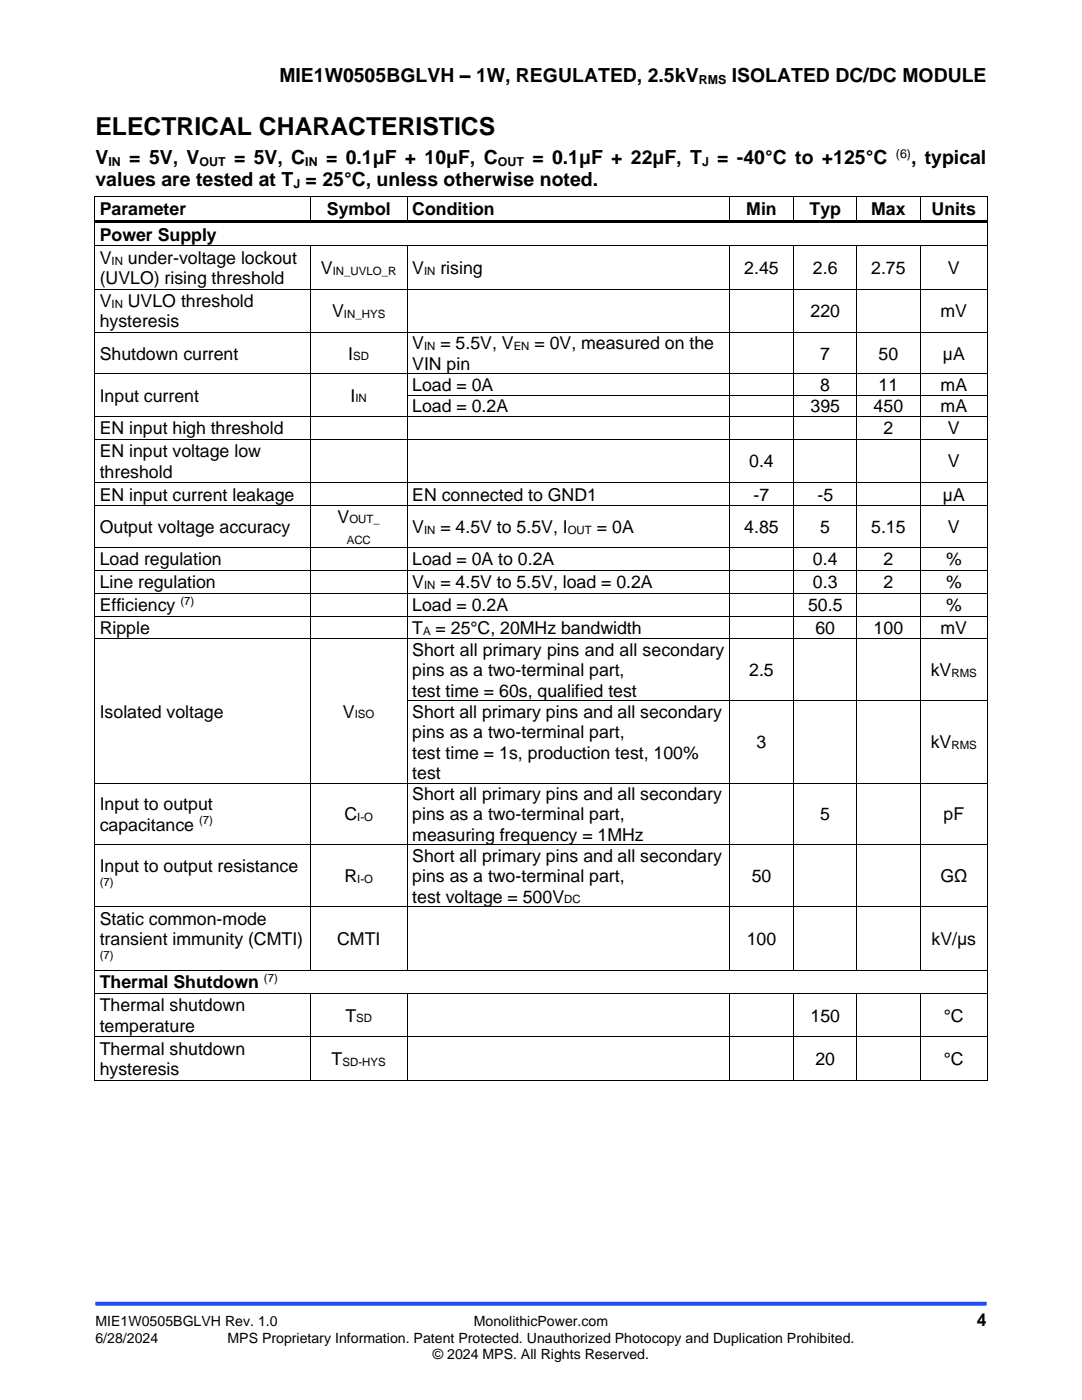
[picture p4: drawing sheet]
<svg xmlns="http://www.w3.org/2000/svg" width="216mm" height="279mm" viewBox="0 0 216 279" stroke-linecap="round" stroke-linejoin="round" font-family="sans-serif">
<defs><g id="words">
<text font-size="4.9" x="19" y="27">ELECTRICAL CHARACTERISTICS</text>
<g font-size="3.9">
<text x="55.7" y="16.3">MIE1W0505BGLVH – 1W, REGULATED, 2.5kV</text>
<text x="146" y="16.3">ISOLATED DC/DC MODULE</text>
<text x="19" y="32.7">V</text>
<text x="25.8" y="32.7">= 5V, V</text>
<text x="46.7" y="32.7">= 5V, C</text>
<text x="65.1" y="32.7">= 0.1μF + 10μF, C</text>
<text x="106.2" y="32.7">= 0.1μF + 22μF, T</text>
<text x="143.1" y="32.7">= -40°C to +125°C</text>
<text x="181.8" y="32.7">, typical</text>
<text x="19" y="37.2">values are tested at T = 25°C, unless otherwise noted.</text>
</g>
<g font-size="3.5">
<text x="19.9" y="42.9">Parameter</text>
<text x="65.2" y="42.9">Symbol</text>
<text x="82.3" y="42.9">Condition</text>
<text x="148.9" y="42.9">Min</text>
<text x="161.5" y="42.9">Typ</text>
<text x="173.8" y="42.9">Max</text>
<text x="185.9" y="42.9">Units</text>
<text x="19.9" y="48">Power Supply</text>
<text x="19.9" y="52.6">V</text>
<text x="25.5" y="52.6">under-voltage lockout</text>
<text x="19.9" y="56.7">(UVLO) rising threshold</text>
<text x="64" y="54.7">V</text>
<text x="82.3" y="54.7">V</text>
<text x="87.9" y="54.7">rising</text>
<text x="148.5" y="54.7">2.45</text>
<text x="162.2" y="54.7">2.6</text>
<text x="173.8" y="54.7">2.75</text>
<text x="189.1" y="54.7">V</text>
<text x="19.9" y="61.3">V</text>
<text x="19.9" y="65.3">hysteresis</text>
<text x="25.5" y="61.3">UVLO threshold</text>
<text x="66.3" y="63.3">V</text>
<text x="161.7" y="63.3">220</text>
<text x="187.7" y="63.3">mV</text>
<text x="19.9" y="71.8">Shutdown current</text>
<text x="69.5" y="71.8">I</text>
<text x="82.3" y="69.7">V</text>
<text x="87.9" y="69.7">= 5.5V, V</text>
<text x="106.6" y="69.7">= 0V, measured on the</text>
<text x="163.7" y="71.8">7</text>
<text x="175.3" y="71.8">50</text>
<text x="188.1" y="71.8">µA</text>
<text x="82.3" y="73.8">VIN pin</text>
<text x="19.9" y="80.1">Input current</text>
<text x="69.9" y="80.1">I</text>
<text x="82.3" y="78">Load = 0A</text>
<text x="82.3" y="82.3">Load = 0.2A</text>
<text x="161.7" y="82.3">395</text>
<text x="163.7" y="78">8</text>
<text x="174.3" y="82.3">450</text>
<text x="175.3" y="78">11</text>
<text x="187.7" y="78">mA</text>
<text x="187.7" y="82.3">mA</text>
<text x="19.9" y="86.7">EN input high threshold</text>
<text x="176.3" y="86.7">2</text>
<text x="189.1" y="86.7">V</text>
<text x="19.9" y="91.3">EN input voltage low</text>
<text x="19.9" y="95.3">threshold</text>
<text x="149.5" y="93.3">0.4</text>
<text x="189.1" y="93.3">V</text>
<text x="19.9" y="99.9">EN input current leakage</text>
<text x="82.3" y="99.9">EN connected to GND1</text>
<text x="150.4" y="99.9">-7</text>
<text x="163.1" y="99.9">-5</text>
<text x="188.1" y="99.9">µA</text>
<text x="19.9" y="106.3">Output voltage accuracy</text>
<text x="67.4" y="104.3">V</text>
<text x="82.3" y="106.3">V</text>
<text x="87.9" y="106.3">= 4.5V to 5.5V, I</text>
<text x="119.1" y="106.3">= 0A</text>
<text x="148.5" y="106.3">4.85</text>
<text x="163.7" y="106.3">5</text>
<text x="173.8" y="106.3">5.15</text>
<text x="189.1" y="106.3">V</text>
<text x="19.9" y="112.8">Load regulation</text>
<text x="82.3" y="112.8">Load = 0A to 0.2A</text>
<text x="162.2" y="112.8">0.4</text>
<text x="176.3" y="112.8">2</text>
<text x="188.8" y="112.8">%</text>
<text x="19.9" y="117.4">Line regulation</text>
<text x="82.3" y="117.4">V</text>
<text x="87.9" y="117.4">= 4.5V to 5.5V, load = 0.2A</text>
<text x="162.2" y="117.4">0.3</text>
<text x="176.3" y="117.4">2</text>
<text x="188.8" y="117.4">%</text>
<text x="19.9" y="121.9">Efficiency</text>
<text x="82.3" y="121.9">Load = 0.2A</text>
<text x="161.2" y="121.9">50.5</text>
<text x="188.8" y="121.9">%</text>
<text x="19.9" y="126.5">Ripple</text>
<text x="82.3" y="126.5">T</text>
<text x="82.3" y="130.9">Short all primary pins and all secondary</text>
<text x="86.9" y="126.5">= 25°C, 20MHz bandwidth</text>
<text x="162.7" y="126.5">60</text>
<text x="174.3" y="126.5">100</text>
<text x="187.7" y="126.5">mV</text>
<text x="82.3" y="135">pins as a two-terminal part,</text>
<text x="149.5" y="135">2.5</text>
<text x="185.7" y="135">kV</text>
<text x="19.9" y="143.2">Isolated voltage</text>
<text x="68.4" y="143.2">V</text>
<text x="82.3" y="139.1">test time = 60s, qualified test</text>
<text x="82.3" y="143.3">Short all primary pins and all secondary</text>
<text x="82.3" y="147.3">pins as a two-terminal part,</text>
<text x="151" y="149.4">3</text>
<text x="185.7" y="149.4">kV</text>
<text x="82.3" y="151.4">test time = 1s, production test, 100%</text>
<text x="82.3" y="155.5">test</text>
<text x="19.9" y="161.7">Input to output</text>
<text x="82.3" y="159.7">Short all primary pins and all secondary</text>
<text x="19.9" y="165.8">capacitance</text>
<text x="68.7" y="163.7">C</text>
<text x="82.3" y="163.7">pins as a two-terminal part,</text>
<text x="82.3" y="167.8">measuring frequency = 1MHz</text>
<text x="163.7" y="163.7">5</text>
<text x="188.3" y="163.7">pF</text>
<text x="82.3" y="172">Short all primary pins and all secondary</text>
<text x="19.9" y="174.1">Input to output resistance</text>
<text x="68.7" y="176.1">R</text>
<text x="82.3" y="176.1">pins as a two-terminal part,</text>
<text x="150" y="176.1">50</text>
<text x="187.6" y="176.1">GΩ</text>
<text x="19.9" y="184.6">Static common-mode</text>
<text x="82.3" y="180.1">test voltage = 500V</text>
<text x="19.9" y="188.6">transient immunity (CMTI)</text>
<text x="67.3" y="188.6">CMTI</text>
<text x="149" y="188.6">100</text>
<text x="185.9" y="188.6">kV/μs</text>
<text x="19.9" y="197.3">Thermal Shutdown</text>
<text x="19.9" y="201.8">Thermal shutdown</text>
<text x="68.9" y="203.9">T</text>
<text x="161.7" y="203.9">150</text>
<text x="188.3" y="203.9">°C</text>
<text x="19.9" y="205.9">temperature</text>
<text x="19.9" y="210.5">Thermal shutdown</text>
<text x="19.9" y="214.5">hysteresis</text>
<text x="66.2" y="212.5">T</text>
<text x="162.7" y="212.5">20</text>
<text x="188.3" y="212.5">°C</text>
<text x="194.9" y="264.6">4</text>
</g>
<g font-size="2.8">
<text x="19" y="264.6">MIE1W0505BGLVH Rev. 1.0</text>
<text x="19" y="267.9">6/28/2024</text>
<text x="45.4" y="267.9">MPS Proprietary Information. Patent Protected. Unauthorized Photocopy and Duplication Prohibited.</text>
<text x="94.6" y="264.6">MonolithicPower.com</text>
<text x="86.4" y="271.2">© 2024 MPS. All Rights Reserved.</text>
</g>
<g font-size="2.5">
<text x="139.4" y="16.7">RMS</text>
<text x="21.6" y="33.1">IN</text>
<text x="39.8" y="33.1">OUT</text>
<text x="60.9" y="33.1">IN</text>
<text x="99.3" y="33.1">OUT</text>
<text x="140.1" y="33.1">J</text>
<text x="178.8" y="31.5">(6)</text>
<text x="58.6" y="37.5">J</text>
</g>
<g font-size="2.3">
<text x="22.2" y="52.8">IN</text>
<text x="66.4" y="54.8">IN_UVLO_R</text>
<text x="84.6" y="54.8">IN</text>
<text x="22.2" y="61.4">IN</text>
<text x="68.6" y="63.5">IN_HYS</text>
<text x="70.5" y="71.9">SD</text>
<text x="84.6" y="69.9">IN</text>
<text x="102.5" y="69.9">EN</text>
<text x="70.9" y="80.3">IN</text>
<text x="69.7" y="104.5">OUT_</text>
<text x="84.6" y="106.5">IN</text>
<text x="113.3" y="106.5">OUT</text>
<text x="69.2" y="108.5">ACC</text>
<text x="84.6" y="117.5">IN</text>
<text x="36" y="120.7">(7)</text>
<text x="84.4" y="126.7">A</text>
<text x="189.8" y="135.2">RMS</text>
<text x="70.8" y="143.4">ISO</text>
<text x="189.8" y="149.5">RMS</text>
<text x="39.7" y="164.5">(7)</text>
<text x="71.3" y="163.9">I-O</text>
<text x="19.9" y="176.9">(7)</text>
<text x="71.3" y="176.3">I-O</text>
<text x="112.6" y="180.3">DC</text>
<text x="19.9" y="191.4">(7)</text>
<text x="52.6" y="196">(7)</text>
<text x="71.1" y="204">SD</text>
<text x="68.3" y="212.7">SD-HYS</text>
</g>
</g></defs>
<path d="M19 260.2h177.8" fill="none" stroke="#1c4eff" stroke-width=".79" stroke-linecap="butt"/>
<g fill="#000">
<path d="M18.8 39.1h.2v.1h-.2z" fill-rule="evenodd"/>
<path d="M18.8 39.1h.2v.1h-.2z" fill-rule="evenodd"/>
<path d="M61.9 39.1h.1v.1h-.1z" fill-rule="evenodd"/>
<path d="M81.2 39.1h.1v.1h-.1z" fill-rule="evenodd"/>
<path d="M145.5 39.1h.1v.1h-.1z" fill-rule="evenodd"/>
<path d="M158.3 39.1h.2v.1h-.2z" fill-rule="evenodd"/>
<path d="M170.9 39.1h.1v.1h-.1z" fill-rule="evenodd"/>
<path d="M183.6 39.1h.1v.1h-.1z" fill-rule="evenodd"/>
<path d="M197 39.1h.1v.1h-.1z" fill-rule="evenodd"/>
<path d="M197 39.1h.1v.1h-.1z" fill-rule="evenodd"/>
<path d="M18.8 44h.2v.5h-.2z" fill-rule="evenodd"/>
<path d="M18.8 48.9h.2v.2h-.2z" fill-rule="evenodd"/>
<path d="M18.8 57.6h.2v.2h-.2z" fill-rule="evenodd"/>
<path d="M19 44h42.9v.5h-42.9z" fill-rule="evenodd"/>
<path d="M61.9 44h.5v.5h-.5z" fill-rule="evenodd"/>
<path d="M61.9 48.9h.1v.2h-.1z" fill-rule="evenodd"/>
<path d="M61.9 57.6h.1v.2h-.1z" fill-rule="evenodd"/>
<path d="M62.4 44h18.8v.5h-18.8z" fill-rule="evenodd"/>
<path d="M81.2 44h.5v.5h-.5z" fill-rule="evenodd"/>
<path d="M81.2 48.9h.1v.2h-.1z" fill-rule="evenodd"/>
<path d="M81.2 57.6h.1v.2h-.1z" fill-rule="evenodd"/>
<path d="M81.7 44h63.8v.5h-63.8z" fill-rule="evenodd"/>
<path d="M145.5 44h.5v.5h-.5z" fill-rule="evenodd"/>
<path d="M145.5 48.9h.1v.2h-.1z" fill-rule="evenodd"/>
<path d="M145.5 57.6h.1v.2h-.1z" fill-rule="evenodd"/>
<path d="M146 44h12.3v.5h-12.3z" fill-rule="evenodd"/>
<path d="M158.3 44h.5v.5h-.5z" fill-rule="evenodd"/>
<path d="M158.3 48.9h.2v.2h-.2z" fill-rule="evenodd"/>
<path d="M158.3 57.6h.2v.2h-.2z" fill-rule="evenodd"/>
<path d="M158.8 44h12.1v.5h-12.1z" fill-rule="evenodd"/>
<path d="M170.9 44h.5v.5h-.5z" fill-rule="evenodd"/>
<path d="M170.9 48.9h.1v.2h-.1z" fill-rule="evenodd"/>
<path d="M170.9 57.6h.1v.2h-.1z" fill-rule="evenodd"/>
<path d="M171.4 44h12.2v.5h-12.2z" fill-rule="evenodd"/>
<path d="M183.6 44h.5v.5h-.5z" fill-rule="evenodd"/>
<path d="M183.6 48.9h.1v.2h-.1z" fill-rule="evenodd"/>
<path d="M183.6 57.6h.1v.2h-.1z" fill-rule="evenodd"/>
<path d="M184.1 44h12.9v.5h-12.9z" fill-rule="evenodd"/>
<path d="M197 44h.1v.5h-.1z" fill-rule="evenodd"/>
<path d="M197 48.9h.1v.2h-.1z" fill-rule="evenodd"/>
<path d="M197 57.6h.1v.2h-.1z" fill-rule="evenodd"/>
<path d="M18.8 66.2h.2v.2h-.2z" fill-rule="evenodd"/>
<path d="M18.8 74.5h.2v.2h-.2z" fill-rule="evenodd"/>
<path d="M18.8 78.8h.2v.1h-.2z" fill-rule="evenodd"/>
<path d="M61.9 66.2h.1v.2h-.1z" fill-rule="evenodd"/>
<path d="M61.9 74.5h.1v.2h-.1z" fill-rule="evenodd"/>
<path d="M61.9 78.8h.1v.1h-.1z" fill-rule="evenodd"/>
<path d="M81.2 66.2h.1v.2h-.1z" fill-rule="evenodd"/>
<path d="M81.2 74.5h.1v.2h-.1z" fill-rule="evenodd"/>
<path d="M81.2 78.8h.1v.1h-.1z" fill-rule="evenodd"/>
<path d="M145.5 66.2h.1v.2h-.1z" fill-rule="evenodd"/>
<path d="M145.5 74.5h.1v.2h-.1z" fill-rule="evenodd"/>
<path d="M145.5 78.8h.1v.1h-.1z" fill-rule="evenodd"/>
<path d="M158.3 66.2h.2v.2h-.2z" fill-rule="evenodd"/>
<path d="M158.3 74.5h.2v.2h-.2z" fill-rule="evenodd"/>
<path d="M158.3 78.8h.2v.1h-.2z" fill-rule="evenodd"/>
<path d="M170.9 66.2h.1v.2h-.1z" fill-rule="evenodd"/>
<path d="M170.9 74.5h.1v.2h-.1z" fill-rule="evenodd"/>
<path d="M170.9 78.8h.1v.1h-.1z" fill-rule="evenodd"/>
<path d="M183.6 66.2h.1v.2h-.1z" fill-rule="evenodd"/>
<path d="M183.6 74.5h.1v.2h-.1z" fill-rule="evenodd"/>
<path d="M183.6 78.8h.1v.1h-.1z" fill-rule="evenodd"/>
<path d="M197 66.2h.1v.2h-.1z" fill-rule="evenodd"/>
<path d="M197 74.5h.1v.2h-.1z" fill-rule="evenodd"/>
<path d="M197 78.8h.1v.1h-.1z" fill-rule="evenodd"/>
<path d="M18.8 83h.2v.2h-.2z" fill-rule="evenodd"/>
<path d="M18.8 87.6h.2v.1h-.2z" fill-rule="evenodd"/>
<path d="M18.8 96.2h.2v.2h-.2z" fill-rule="evenodd"/>
<path d="M61.9 83h.1v.2h-.1z" fill-rule="evenodd"/>
<path d="M61.9 87.6h.1v.1h-.1z" fill-rule="evenodd"/>
<path d="M61.9 96.2h.1v.2h-.1z" fill-rule="evenodd"/>
<path d="M81.2 83h.1v.2h-.1z" fill-rule="evenodd"/>
<path d="M81.2 87.6h.1v.1h-.1z" fill-rule="evenodd"/>
<path d="M81.2 96.2h.1v.2h-.1z" fill-rule="evenodd"/>
<path d="M145.5 83h.1v.2h-.1z" fill-rule="evenodd"/>
<path d="M145.5 87.6h.1v.1h-.1z" fill-rule="evenodd"/>
<path d="M145.5 96.2h.1v.2h-.1z" fill-rule="evenodd"/>
<path d="M158.3 83h.2v.2h-.2z" fill-rule="evenodd"/>
<path d="M158.3 87.6h.2v.1h-.2z" fill-rule="evenodd"/>
<path d="M158.3 96.2h.2v.2h-.2z" fill-rule="evenodd"/>
<path d="M170.9 83h.1v.2h-.1z" fill-rule="evenodd"/>
<path d="M170.9 87.6h.1v.1h-.1z" fill-rule="evenodd"/>
<path d="M170.9 96.2h.1v.2h-.1z" fill-rule="evenodd"/>
<path d="M183.6 83h.1v.2h-.1z" fill-rule="evenodd"/>
<path d="M183.6 87.6h.1v.1h-.1z" fill-rule="evenodd"/>
<path d="M183.6 96.2h.1v.2h-.1z" fill-rule="evenodd"/>
<path d="M197 83h.1v.2h-.1z" fill-rule="evenodd"/>
<path d="M197 87.6h.1v.1h-.1z" fill-rule="evenodd"/>
<path d="M197 96.2h.1v.2h-.1z" fill-rule="evenodd"/>
<path d="M18.8 100.8h.2v.2h-.2z" fill-rule="evenodd"/>
<path d="M18.8 109.1h.2v.2h-.2z" fill-rule="evenodd"/>
<path d="M18.8 113.7h.2v.1h-.2z" fill-rule="evenodd"/>
<path d="M18.8 118.3h.2v.1h-.2z" fill-rule="evenodd"/>
<path d="M61.9 100.8h.1v.2h-.1z" fill-rule="evenodd"/>
<path d="M61.9 109.1h.1v.2h-.1z" fill-rule="evenodd"/>
<path d="M61.9 113.7h.1v.1h-.1z" fill-rule="evenodd"/>
<path d="M61.9 118.3h.1v.1h-.1z" fill-rule="evenodd"/>
<path d="M81.2 100.8h.1v.2h-.1z" fill-rule="evenodd"/>
<path d="M81.2 109.1h.1v.2h-.1z" fill-rule="evenodd"/>
<path d="M81.2 113.7h.1v.1h-.1z" fill-rule="evenodd"/>
<path d="M81.2 118.3h.1v.1h-.1z" fill-rule="evenodd"/>
<path d="M145.5 100.8h.1v.2h-.1z" fill-rule="evenodd"/>
<path d="M145.5 109.1h.1v.2h-.1z" fill-rule="evenodd"/>
<path d="M145.5 113.7h.1v.1h-.1z" fill-rule="evenodd"/>
<path d="M145.5 118.3h.1v.1h-.1z" fill-rule="evenodd"/>
<path d="M158.3 100.8h.2v.2h-.2z" fill-rule="evenodd"/>
<path d="M158.3 109.1h.2v.2h-.2z" fill-rule="evenodd"/>
<path d="M158.3 113.7h.2v.1h-.2z" fill-rule="evenodd"/>
<path d="M158.3 118.3h.2v.1h-.2z" fill-rule="evenodd"/>
<path d="M170.9 100.8h.1v.2h-.1z" fill-rule="evenodd"/>
<path d="M170.9 109.1h.1v.2h-.1z" fill-rule="evenodd"/>
<path d="M170.9 113.7h.1v.1h-.1z" fill-rule="evenodd"/>
<path d="M170.9 118.3h.1v.1h-.1z" fill-rule="evenodd"/>
<path d="M183.6 100.8h.1v.2h-.1z" fill-rule="evenodd"/>
<path d="M183.6 109.1h.1v.2h-.1z" fill-rule="evenodd"/>
<path d="M183.6 113.7h.1v.1h-.1z" fill-rule="evenodd"/>
<path d="M183.6 118.3h.1v.1h-.1z" fill-rule="evenodd"/>
<path d="M197 100.8h.1v.2h-.1z" fill-rule="evenodd"/>
<path d="M197 109.1h.1v.2h-.1z" fill-rule="evenodd"/>
<path d="M197 113.7h.1v.1h-.1z" fill-rule="evenodd"/>
<path d="M197 118.3h.1v.1h-.1z" fill-rule="evenodd"/>
<path d="M18.8 122.9h.2v.1h-.2z" fill-rule="evenodd"/>
<path d="M18.8 127.4h.2v.2h-.2z" fill-rule="evenodd"/>
<path d="M18.8 139.8h.2v.2h-.2z" fill-rule="evenodd"/>
<path d="M61.9 122.9h.1v.1h-.1z" fill-rule="evenodd"/>
<path d="M61.9 127.4h.1v.2h-.1z" fill-rule="evenodd"/>
<path d="M61.9 139.8h.1v.2h-.1z" fill-rule="evenodd"/>
<path d="M81.2 122.9h.1v.1h-.1z" fill-rule="evenodd"/>
<path d="M81.2 127.4h.1v.2h-.1z" fill-rule="evenodd"/>
<path d="M81.2 139.8h.1v.2h-.1z" fill-rule="evenodd"/>
<path d="M145.5 122.9h.1v.1h-.1z" fill-rule="evenodd"/>
<path d="M145.5 127.4h.1v.2h-.1z" fill-rule="evenodd"/>
<path d="M145.5 139.8h.1v.2h-.1z" fill-rule="evenodd"/>
<path d="M158.3 122.9h.2v.1h-.2z" fill-rule="evenodd"/>
<path d="M158.3 127.4h.2v.2h-.2z" fill-rule="evenodd"/>
<path d="M158.3 139.8h.2v.2h-.2z" fill-rule="evenodd"/>
<path d="M170.9 122.9h.1v.1h-.1z" fill-rule="evenodd"/>
<path d="M170.9 127.4h.1v.2h-.1z" fill-rule="evenodd"/>
<path d="M170.9 139.8h.1v.2h-.1z" fill-rule="evenodd"/>
<path d="M183.6 122.9h.1v.1h-.1z" fill-rule="evenodd"/>
<path d="M183.6 127.4h.1v.2h-.1z" fill-rule="evenodd"/>
<path d="M183.6 139.8h.1v.2h-.1z" fill-rule="evenodd"/>
<path d="M197 122.9h.1v.1h-.1z" fill-rule="evenodd"/>
<path d="M197 127.4h.1v.2h-.1z" fill-rule="evenodd"/>
<path d="M197 139.8h.1v.2h-.1z" fill-rule="evenodd"/>
<path d="M18.8 156.2h.2v.2h-.2z" fill-rule="evenodd"/>
<path d="M61.9 156.2h.1v.2h-.1z" fill-rule="evenodd"/>
<path d="M81.2 156.2h.1v.2h-.1z" fill-rule="evenodd"/>
<path d="M145.5 156.2h.1v.2h-.1z" fill-rule="evenodd"/>
<path d="M158.3 156.2h.2v.2h-.2z" fill-rule="evenodd"/>
<path d="M170.9 156.2h.1v.2h-.1z" fill-rule="evenodd"/>
<path d="M183.6 156.2h.1v.2h-.1z" fill-rule="evenodd"/>
<path d="M197 156.2h.1v.2h-.1z" fill-rule="evenodd"/>
<path d="M18.8 168.5h.2v.2h-.2z" fill-rule="evenodd"/>
<path d="M61.9 168.5h.1v.2h-.1z" fill-rule="evenodd"/>
<path d="M81.2 168.5h.1v.2h-.1z" fill-rule="evenodd"/>
<path d="M145.5 168.5h.1v.2h-.1z" fill-rule="evenodd"/>
<path d="M158.3 168.5h.2v.2h-.2z" fill-rule="evenodd"/>
<path d="M170.9 168.5h.1v.2h-.1z" fill-rule="evenodd"/>
<path d="M183.6 168.5h.1v.2h-.1z" fill-rule="evenodd"/>
<path d="M197 168.5h.1v.2h-.1z" fill-rule="evenodd"/>
<path d="M18.8 180.9h.2v.2h-.2z" fill-rule="evenodd"/>
<path d="M18.8 193.6h.2v.2h-.2z" fill-rule="evenodd"/>
<path d="M18.8 198.2h.2v.1h-.2z" fill-rule="evenodd"/>
<path d="M61.9 180.9h.1v.2h-.1z" fill-rule="evenodd"/>
<path d="M61.9 193.6h.1v.2h-.1z" fill-rule="evenodd"/>
<path d="M61.9 198.2h.1v.1h-.1z" fill-rule="evenodd"/>
<path d="M81.2 180.9h.1v.2h-.1z" fill-rule="evenodd"/>
<path d="M81.2 193.6h.1v.2h-.1z" fill-rule="evenodd"/>
<path d="M81.2 198.2h.1v.1h-.1z" fill-rule="evenodd"/>
<path d="M145.5 180.9h.1v.2h-.1z" fill-rule="evenodd"/>
<path d="M145.5 193.6h.1v.2h-.1z" fill-rule="evenodd"/>
<path d="M145.5 198.2h.1v.1h-.1z" fill-rule="evenodd"/>
<path d="M158.3 180.9h.2v.2h-.2z" fill-rule="evenodd"/>
<path d="M158.3 193.6h.2v.2h-.2z" fill-rule="evenodd"/>
<path d="M158.3 198.2h.2v.1h-.2z" fill-rule="evenodd"/>
<path d="M170.9 180.9h.1v.2h-.1z" fill-rule="evenodd"/>
<path d="M170.9 193.6h.1v.2h-.1z" fill-rule="evenodd"/>
<path d="M170.9 198.2h.1v.1h-.1z" fill-rule="evenodd"/>
<path d="M183.6 180.9h.1v.2h-.1z" fill-rule="evenodd"/>
<path d="M183.6 193.6h.1v.2h-.1z" fill-rule="evenodd"/>
<path d="M183.6 198.2h.1v.1h-.1z" fill-rule="evenodd"/>
<path d="M197 180.9h.1v.2h-.1z" fill-rule="evenodd"/>
<path d="M197 193.6h.1v.2h-.1z" fill-rule="evenodd"/>
<path d="M197 198.2h.1v.1h-.1z" fill-rule="evenodd"/>
<path d="M18.8 206.8h.2v.2h-.2z" fill-rule="evenodd"/>
<path d="M18.8 215.5h.2v.1h-.2z" fill-rule="evenodd"/>
<path d="M18.8 215.5h.2v.1h-.2z" fill-rule="evenodd"/>
<path d="M61.9 206.8h.1v.2h-.1z" fill-rule="evenodd"/>
<path d="M61.9 215.5h.1v.1h-.1z" fill-rule="evenodd"/>
<path d="M81.2 206.8h.1v.2h-.1z" fill-rule="evenodd"/>
<path d="M81.2 215.5h.1v.1h-.1z" fill-rule="evenodd"/>
<path d="M145.5 206.8h.1v.2h-.1z" fill-rule="evenodd"/>
<path d="M145.5 215.5h.1v.1h-.1z" fill-rule="evenodd"/>
<path d="M158.3 206.8h.2v.2h-.2z" fill-rule="evenodd"/>
<path d="M158.3 215.5h.2v.1h-.2z" fill-rule="evenodd"/>
<path d="M170.9 206.8h.1v.2h-.1z" fill-rule="evenodd"/>
<path d="M170.9 215.5h.1v.1h-.1z" fill-rule="evenodd"/>
<path d="M183.6 206.8h.1v.2h-.1z" fill-rule="evenodd"/>
<path d="M183.6 215.5h.1v.1h-.1z" fill-rule="evenodd"/>
<path d="M197 206.8h.1v.2h-.1z" fill-rule="evenodd"/>
<path d="M197 215.5h.1v.1h-.1z" fill-rule="evenodd"/>
<path d="M197 215.5h.1v.1h-.1z" fill-rule="evenodd"/>
</g>
<g fill="none" stroke="#000" stroke-width=".2">
<path d="M18.9 39.2v4.8M19 39.2h42.9M62 39.2v4.8M62 39.2h19.2M81.2 39.2v4.8M81.3 39.2h64.2M145.5 39.2v4.8M145.6 39.2h12.7M158.4 39.2v4.8M158.5 39.2h12.4M170.9 39.2v4.8M171 39.2h12.6"/>
<path d="M183.6 39.2v4.8M183.7 39.2h13.3M197 39.2v4.8M18.9 44.5v4.4M18.9 49.1v8.5M18.9 57.8v8.4M19 49h42.9M19 57.7h42.9M62 49.1v8.5M62 57.8v8.4M62 49h19.2M62 57.7h19.2"/>
<path d="M81.2 49.1v8.5M81.2 57.8v8.4M81.3 49h64.2M81.3 57.7h64.2M145.5 49.1v8.5M145.5 57.8v8.4M145.6 49h12.7M145.6 57.7h12.7M158.4 49.1v8.5M158.4 57.8v8.4M158.5 49h12.4M158.5 57.7h12.4"/>
<path d="M170.9 49.1v8.5M170.9 57.8v8.4M171 49h12.6M171 57.7h12.6M183.6 49.1v8.5M183.6 57.8v8.4M183.7 49h13.3M183.7 57.7h13.3M197 44.5v4.4M197 49.1v8.5M197 57.8v8.4M18.9 66.4v8.1"/>
<path d="M18.9 74.7v4.1M18.9 78.9v4.1M19 66.3h42.9M19 74.6h42.9M62 66.4v8.1M62 74.7v4.1M62 78.9v4.1M62 66.3h19.2M62 74.6h19.2M81.2 66.4v8.1M81.2 74.7v4.1M81.2 78.9v4.1"/>
<path d="M81.3 66.3h64.2M81.3 74.6h64.2M81.3 78.9h64.2M145.5 66.4v8.1M145.5 74.7v4.1M145.5 78.9v4.1M145.6 66.3h12.7M145.6 74.6h12.7M145.6 78.9h12.7M158.4 66.4v8.1M158.4 74.7v4.1M158.4 78.9v4.1"/>
<path d="M158.5 66.3h12.4M158.5 74.6h12.4M158.5 78.9h12.4M170.9 66.4v8.1M170.9 74.7v4.1M170.9 78.9v4.1M171 66.3h12.6M171 74.6h12.6M171 78.9h12.6M183.6 66.4v8.1M183.6 74.7v4.1M183.6 78.9v4.1"/>
<path d="M183.7 66.3h13.3M183.7 74.6h13.3M183.7 78.9h13.3M197 66.4v8.1M197 74.7v4.1M197 78.9v4.1M18.9 83.2v4.4M18.9 87.7v8.5M18.9 96.4v4.4M19 83.1h42.9M19 87.7h42.9M19 96.3h42.9"/>
<path d="M62 83.2v4.4M62 87.7v8.5M62 96.4v4.4M62 83.1h19.2M62 87.7h19.2M62 96.3h19.2M81.2 83.2v4.4M81.2 87.7v8.5M81.2 96.4v4.4M81.3 83.1h64.2M81.3 87.7h64.2M81.3 96.3h64.2"/>
<path d="M145.5 83.2v4.4M145.5 87.7v8.5M145.5 96.4v4.4M145.6 83.1h12.7M145.6 87.7h12.7M145.6 96.3h12.7M158.4 83.2v4.4M158.4 87.7v8.5M158.4 96.4v4.4M158.5 83.1h12.4M158.5 87.7h12.4M158.5 96.3h12.4"/>
<path d="M170.9 83.2v4.4M170.9 87.7v8.5M170.9 96.4v4.4M171 83.1h12.6M171 87.7h12.6M171 96.3h12.6M183.6 83.2v4.4M183.6 87.7v8.5M183.6 96.4v4.4M183.7 83.1h13.3M183.7 87.7h13.3M183.7 96.3h13.3"/>
<path d="M197 83.2v4.4M197 87.7v8.5M197 96.4v4.4M18.9 101v8.1M18.9 109.3v4.4M18.9 113.8v4.5M18.9 118.4v4.5M19 100.9h42.9M19 109.2h42.9M19 113.8h42.9M19 118.3h42.9M62 101v8.1"/>
<path d="M62 109.3v4.4M62 113.8v4.5M62 118.4v4.5M62 100.9h19.2M62 109.2h19.2M62 113.8h19.2M62 118.3h19.2M81.2 101v8.1M81.2 109.3v4.4M81.2 113.8v4.5M81.2 118.4v4.5M81.3 100.9h64.2"/>
<path d="M81.3 109.2h64.2M81.3 113.8h64.2M81.3 118.3h64.2M145.5 101v8.1M145.5 109.3v4.4M145.5 113.8v4.5M145.5 118.4v4.5M145.6 100.9h12.7M145.6 109.2h12.7M145.6 113.8h12.7M145.6 118.3h12.7M158.4 101v8.1"/>
<path d="M158.4 109.3v4.4M158.4 113.8v4.5M158.4 118.4v4.5M158.5 100.9h12.4M158.5 109.2h12.4M158.5 113.8h12.4M158.5 118.3h12.4M170.9 101v8.1M170.9 109.3v4.4M170.9 113.8v4.5M170.9 118.4v4.5M171 100.9h12.6"/>
<path d="M171 109.2h12.6M171 113.8h12.6M171 118.3h12.6M183.6 101v8.1M183.6 109.3v4.4M183.6 113.8v4.5M183.6 118.4v4.5M183.7 100.9h13.3M183.7 109.2h13.3M183.7 113.8h13.3M183.7 118.3h13.3M197 101v8.1"/>
<path d="M197 109.3v4.4M197 113.8v4.5M197 118.4v4.5M18.9 123v4.4M18.9 127.6v12.2M18.9 140v16.2M19 122.9h42.9M19 127.5h42.9M62 123v4.4M62 127.6v12.2M62 140v16.2M62 122.9h19.2"/>
<path d="M62 127.5h19.2M81.2 123v4.4M81.2 127.6v12.2M81.2 140v16.2M81.3 122.9h64.2M81.3 127.5h64.2M81.3 139.9h64.2M145.5 123v4.4M145.5 127.6v12.2M145.5 140v16.2M145.6 122.9h12.7M145.6 127.5h12.7"/>
<path d="M145.6 139.9h12.7M158.4 123v4.4M158.4 127.6v12.2M158.4 140v16.2M158.5 122.9h12.4M158.5 127.5h12.4M158.5 139.9h12.4M170.9 123v4.4M170.9 127.6v12.2M170.9 140v16.2M171 122.9h12.6M171 127.5h12.6"/>
<path d="M171 139.9h12.6M183.6 123v4.4M183.6 127.6v12.2M183.6 140v16.2M183.7 122.9h13.3M183.7 127.5h13.3M183.7 139.9h13.3M197 123v4.4M197 127.6v12.2M197 140v16.2M18.9 156.4v12.1M19 156.3h42.9"/>
<path d="M62 156.4v12.1M62 156.3h19.2M81.2 156.4v12.1M81.3 156.3h64.2M145.5 156.4v12.1M145.6 156.3h12.7M158.4 156.4v12.1M158.5 156.3h12.4M170.9 156.4v12.1M171 156.3h12.6M183.6 156.4v12.1M183.7 156.3h13.3"/>
<path d="M197 156.4v12.1M18.9 168.7v12.2M19 168.6h42.9M62 168.7v12.2M62 168.6h19.2M81.2 168.7v12.2M81.3 168.6h64.2M145.5 168.7v12.2M145.6 168.6h12.7M158.4 168.7v12.2M158.5 168.6h12.4M170.9 168.7v12.2"/>
<path d="M171 168.6h12.6M183.6 168.7v12.2M183.7 168.6h13.3M197 168.7v12.2M18.9 181.1v12.5M18.9 193.8v4.4M18.9 198.3v8.5M19 181h42.9M19 193.7h42.9M19 198.3h42.9M62 181.1v12.5M62 198.3v8.5"/>
<path d="M62 181h19.2M62 193.7h19.2M62 198.3h19.2M81.2 181.1v12.5M81.2 198.3v8.5M81.3 181h64.2M81.3 193.7h64.2M81.3 198.3h64.2M145.5 181.1v12.5M145.5 198.3v8.5M145.6 181h12.7M145.6 193.7h12.7"/>
<path d="M145.6 198.3h12.7M158.4 181.1v12.5M158.4 198.3v8.5M158.5 181h12.4M158.5 193.7h12.4M158.5 198.3h12.4M170.9 181.1v12.5M170.9 198.3v8.5M171 181h12.6M171 193.7h12.6M171 198.3h12.6M183.6 181.1v12.5"/>
<path d="M183.6 198.3v8.5M183.7 181h13.3M183.7 193.7h13.3M183.7 198.3h13.3M197 181.1v12.5M197 193.8v4.4M197 198.3v8.5M18.9 207v8.5M19 206.9h42.9M19 215.6h42.9M62 207v8.5M62 206.9h19.2"/>
<path d="M62 215.6h19.2M81.2 207v8.5M81.3 206.9h64.2M81.3 215.6h64.2M145.5 207v8.5M145.6 206.9h12.7M145.6 215.6h12.7M158.4 207v8.5M158.5 206.9h12.4M158.5 215.6h12.4M170.9 207v8.5M171 206.9h12.6"/>
<path d="M171 215.6h12.6M183.6 207v8.5M183.7 206.9h13.3M183.7 215.6h13.3M197 207v8.5"/>
</g>
<use href="#words"/>
</svg>
